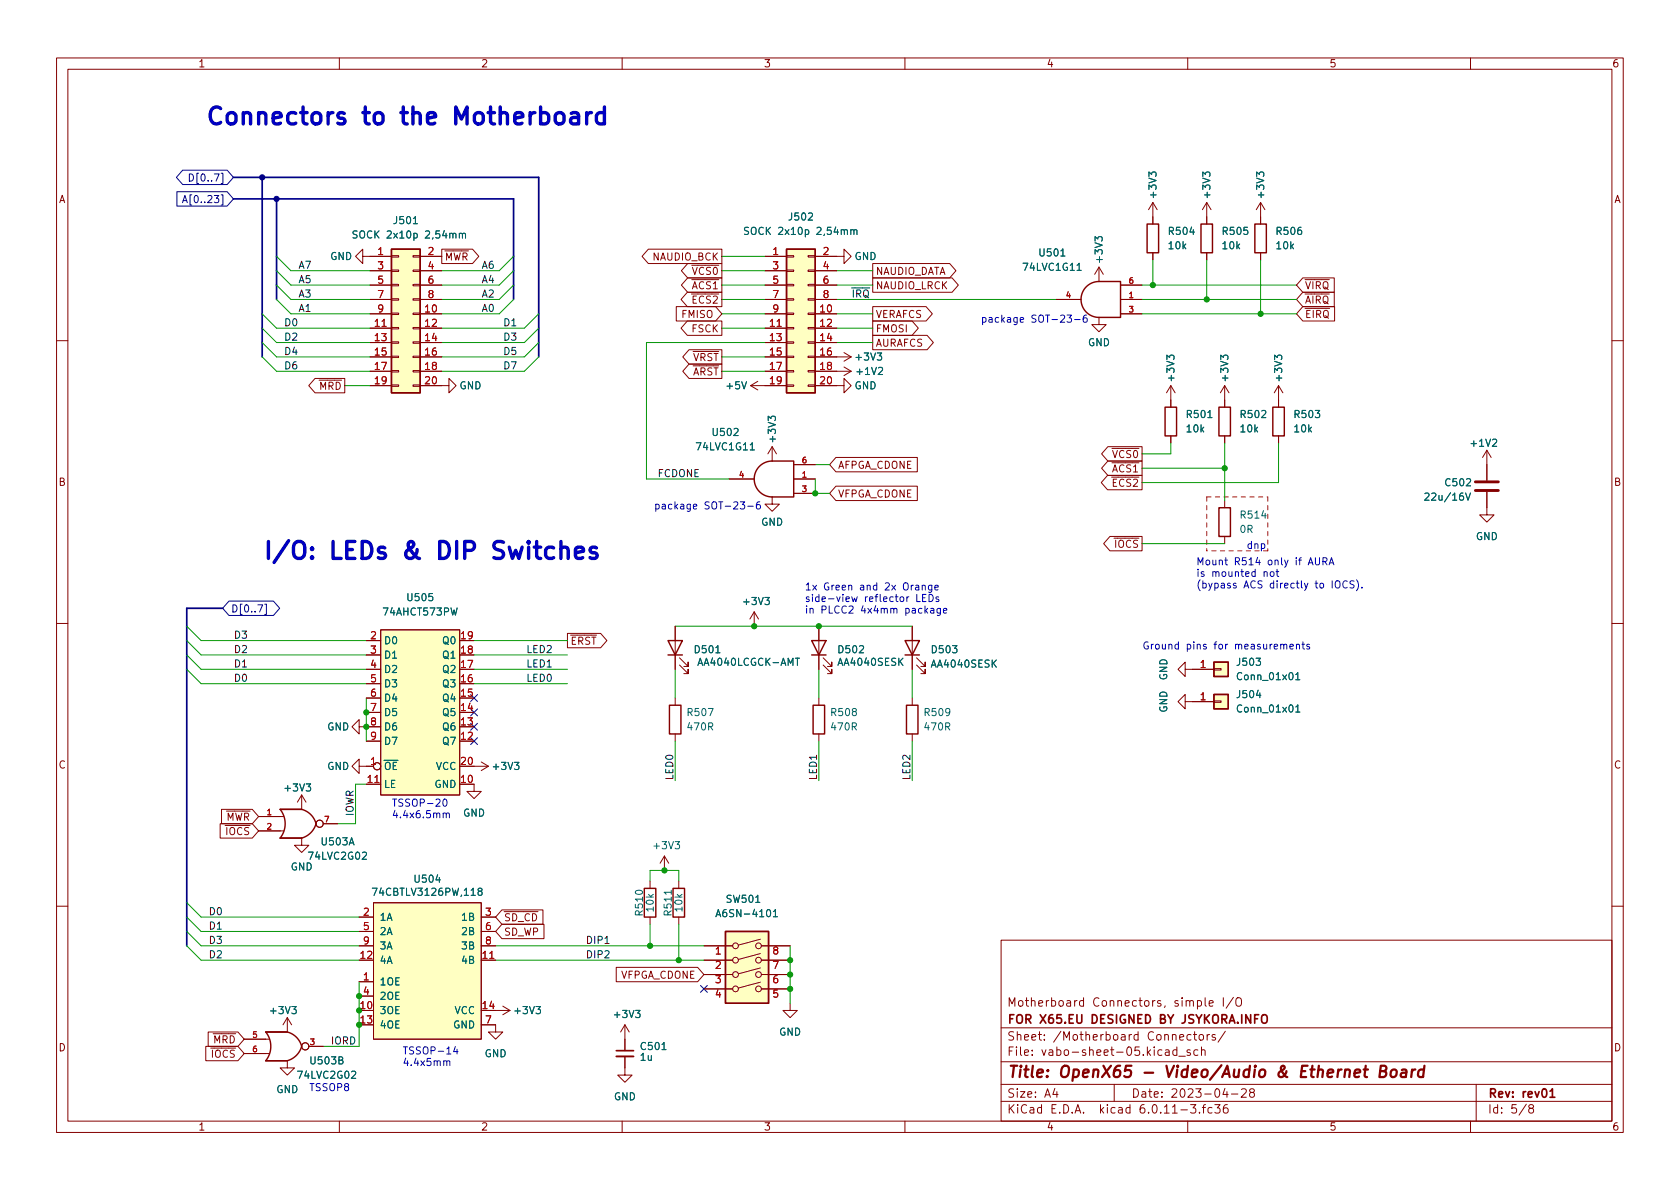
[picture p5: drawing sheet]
<svg xmlns="http://www.w3.org/2000/svg" width="297mm" height="210mm" viewBox="0 0 297 210" stroke-linecap="round" stroke-linejoin="round" font-family="sans-serif">
<defs><g id="words">
<g font-size="4.2" fill="#0000c2">
<text x="36.2" y="22.1">Connectors</text>
<text x="64.1" y="22.1">to</text>
<text x="71.4" y="22.1">the</text>
<text x="81.3" y="22.1">Motherboard</text>
<text x="46.4" y="98.9">I/O:</text>
<text x="58.4" y="98.9">LEDs &amp;</text>
<text x="78.4" y="98.9">DIP</text>
<text x="88.8" y="98.9">Switches</text>
</g>
<g font-size="2.8" fill="#840000">
<text x="178" y="191.2">Title:</text>
<text x="187.3" y="191.2">OpenX65</text>
<text x="206.7" y="191.2">Video/Audio</text>
<text x="231.2" y="191.2">Ethernet</text>
<text x="245.5" y="191.2">Board</text>
</g>
<g font-size="2.1" fill="#840000">
<text x="178" y="178.5">Motherboard</text>
<text x="193.2" y="178.5">Connectors,</text>
<text x="207.7" y="178.5">simple</text>
<text x="216.3" y="178.5">I/O</text>
<text x="178" y="184.5">Sheet:</text>
<text x="178" y="181.5">FOR X65.EU</text>
<text x="186.2" y="184.5">/Motherboard</text>
<text x="193.2" y="181.5">DESIGNED BY JSYKORA.INFO</text>
<text x="202.9" y="184.5">Connectors/</text>
<text x="178" y="187.2">File:</text>
<text x="184.4" y="187.2">vabo-sheet-05.kicad_sch</text>
<text x="178" y="197.4">KiCad</text>
<text x="178" y="194.6">Size:</text>
<text x="184.7" y="194.6">A4</text>
<text x="185.7" y="197.4">E.D.A.</text>
<text x="194.6" y="197.4">kicad</text>
<text x="200" y="194.6">Date:</text>
<text x="201.8" y="197.4">6.0.11-3.fc36</text>
<text x="207" y="194.6">2023-04-28</text>
<text x="263" y="194.6">Rev:</text>
<text x="263" y="197.4">Id:</text>
<text x="267.1" y="197.4">5/8</text>
<text x="269.1" y="194.6">rev01</text>
</g>
<g font-size="1.8" fill="#840000">
<text x="35" y="12.3">1</text>
<text x="85" y="12.3">2</text>
<text x="135" y="12.3">3</text>
<text x="185" y="12.3">4</text>
<text x="235" y="12.3">5</text>
<text x="285" y="12.3">6</text>
<text x="10.4" y="36.3">A</text>
<text x="285.4" y="36.3">A</text>
<text x="78.6" y="46.4">~{MWR}</text>
<text x="115.3" y="46.4">NAUDIO_BCK</text>
<text x="122.2" y="49">~{VCS0}</text>
<text x="122.2" y="51.5">~{ACS1}</text>
<text x="154.8" y="51.5">NAUDIO_LRCK</text>
<text x="154.8" y="49">NAUDIO_DATA</text>
<text x="230.7" y="51.5">~{VIRQ}</text>
<text x="120.4" y="56.6">FMISO</text>
<text x="122.2" y="54.1">~{ECS2}</text>
<text x="122.2" y="59.1">FSCK</text>
<text x="154.8" y="59.1">FMOSI</text>
<text x="154.8" y="56.6">VERAFCS</text>
<text x="230.7" y="56.6">~{EIRQ}</text>
<text x="230.7" y="54.1">~{AIRQ}</text>
<text x="122.5" y="64.2">~{VRST}</text>
<text x="154.8" y="61.7">AURAFCS</text>
<text x="56.3" y="69.3">~{MRD}</text>
<text x="122.5" y="66.8">~{ARST}</text>
<text x="148.1" y="83.3">AFPGA_CDONE</text>
<text x="196.5" y="81.4">~{VCS0}</text>
<text x="196.5" y="83.9">~{ACS1}</text>
<text x="10.3" y="86.3">B</text>
<text x="148.1" y="88.4">VFPGA_CDONE</text>
<text x="196.5" y="86.5">~{ECS2}</text>
<text x="285.3" y="86.3">B</text>
<text x="100.8" y="114.4">~{ERST}</text>
<text x="10.3" y="136.3">C</text>
<text x="285.3" y="136.3">C</text>
<text x="40" y="145.5">~{MWR}</text>
<text x="89.1" y="163.3">~{SD_CD}</text>
<text x="89.1" y="165.8">SD_WP</text>
<text x="109.8" y="173.4">VFPGA_CDONE</text>
<text x="37.6" y="184.9">~{MRD}</text>
<text x="10.3" y="186.3">D</text>
<text x="285.3" y="186.3">D</text>
<text x="35" y="200.3">1</text>
<text x="85" y="200.3">2</text>
<text x="135" y="200.3">3</text>
<text x="185" y="200.3">4</text>
<text x="235" y="200.3">5</text>
<text x="285" y="200.3">6</text>
</g>
<g font-size="1.8" fill="#000084">
<text x="33.1" y="32.5">D[0..7]</text>
<text x="32.1" y="36.3">A[0..23]</text>
<text x="40.8" y="108.7">D[0..7]</text>
</g>
<g font-size="1.8" fill="#006464">
<text x="204.9" y="35.3" transform="rotate(-90 204.9 35.3)">+3V3</text>
<text x="214.4" y="35.3" transform="rotate(-90 214.4 35.3)">+3V3</text>
<text x="223.9" y="35.3" transform="rotate(-90 223.9 35.3)">+3V3</text>
<text x="69.4" y="40">J501</text>
<text x="131.3" y="41.9">SOCK 2x10p</text>
<text x="139.2" y="39.4">J502</text>
<text x="144.4" y="41.9">2,54mm</text>
<text x="206.4" y="41.9">R504</text>
<text x="215.9" y="41.9">R505</text>
<text x="225.4" y="41.9">R506</text>
<text x="58.3" y="46.4">GND</text>
<text x="62.1" y="42.5">SOCK 2x10p</text>
<text x="75.2" y="42.5">2,54mm</text>
<text x="151" y="46.4">GND</text>
<text x="183.5" y="45.7">U501</text>
<text x="195.3" y="46.8" transform="rotate(-90 195.3 46.8)">+3V3</text>
<text x="206.4" y="44.5">10k</text>
<text x="215.9" y="44.5">10k</text>
<text x="225.4" y="44.5">10k</text>
<text x="180.6" y="48.3">74LVC1G11</text>
<text x="151" y="64.1">+3V3</text>
<text x="192.3" y="61.6">GND</text>
<text x="81.2" y="69.2">GND</text>
<text x="128.2" y="69.2">+5V</text>
<text x="151" y="69.2">GND</text>
<text x="151.1" y="66.7">+1V2</text>
<text x="208" y="67.7" transform="rotate(-90 208 67.7)">+3V3</text>
<text x="217.6" y="67.7" transform="rotate(-90 217.6 67.7)">+3V3</text>
<text x="227.1" y="67.7" transform="rotate(-90 227.1 67.7)">+3V3</text>
<text x="125.7" y="77.5">U502</text>
<text x="209.6" y="74.3">R501</text>
<text x="209.6" y="76.8">10k</text>
<text x="219.1" y="74.3">R502</text>
<text x="219.1" y="76.8">10k</text>
<text x="228.6" y="74.3">R503</text>
<text x="228.6" y="76.8">10k</text>
<text x="122.8" y="80">74LVC1G11</text>
<text x="137.5" y="78.5" transform="rotate(-90 137.5 78.5)">+3V3</text>
<text x="259.7" y="79.4">+1V2</text>
<text x="251.6" y="88.9">22u/16V</text>
<text x="255.3" y="86.4">C502</text>
<text x="134.5" y="93.3">GND</text>
<text x="219.1" y="92.1">R514</text>
<text x="219.1" y="94.6">0R</text>
<text x="260.9" y="95.9">GND</text>
<text x="71.7" y="106.7">U505</text>
<text x="131.1" y="107.4">+3V3</text>
<text x="67.5" y="109.2">74AHCT573PW</text>
<text x="67.8" y="114.3">D0</text>
<text x="67.8" y="116.8">D1</text>
<text x="67.8" y="119.4">D2</text>
<text x="78.1" y="119.4">Q2</text>
<text x="78.1" y="116.8">Q1</text>
<text x="78.1" y="114.3">Q0</text>
<text x="122.6" y="115.9">D501</text>
<text x="123.2" y="118.1">AA4040LCGCK-AMT</text>
<text x="148" y="115.9">D502</text>
<text x="148" y="118.1">AA4040SESK</text>
<text x="164.5" y="115.9">D503</text>
<text x="164.5" y="118.4">AA4040SESK</text>
<text x="218.4" y="118.1">J503</text>
<text x="67.8" y="121.9">D3</text>
<text x="67.8" y="124.5">D4</text>
<text x="78.1" y="124.5">Q4</text>
<text x="78.1" y="121.9">Q3</text>
<text x="206.8" y="120.4" transform="rotate(-90 206.8 120.4)">GND</text>
<text x="218.4" y="120.7">Conn_01x01</text>
<text x="218.4" y="123.8">J504</text>
<text x="57.8" y="129.5">GND</text>
<text x="67.8" y="127">D5</text>
<text x="67.8" y="129.5">D6</text>
<text x="78.1" y="129.5">Q6</text>
<text x="78.1" y="127">Q5</text>
<text x="121.3" y="127">R507</text>
<text x="121.3" y="129.5">470R</text>
<text x="146.7" y="127">R508</text>
<text x="146.7" y="129.5">470R</text>
<text x="163.2" y="127">R509</text>
<text x="163.2" y="129.5">470R</text>
<text x="206.8" y="126.1" transform="rotate(-90 206.8 126.1)">GND</text>
<text x="218.4" y="126.4">Conn_01x01</text>
<text x="57.8" y="136.5">GND</text>
<text x="67.8" y="136.5">~{OE}</text>
<text x="67.8" y="132.1">D7</text>
<text x="77" y="136.5">VCC</text>
<text x="78.1" y="132.1">Q7</text>
<text x="86.8" y="136.5">+3V3</text>
<text x="50" y="140.3">+3V3</text>
<text x="67.8" y="139.7">LE</text>
<text x="76.7" y="139.7">GND</text>
<text x="56.6" y="149.9">U503A</text>
<text x="81.8" y="144.8">GND</text>
<text x="51.3" y="154.3">GND</text>
<text x="54.3" y="152.4">74LVC2G02</text>
<text x="115.2" y="150.5">+3V3</text>
<text x="65.6" y="158.8">74CBTLV3126PW,118</text>
<text x="73" y="156.5">U504</text>
<text x="116" y="161.4" transform="rotate(-90 116 161.4)">10k</text>
<text x="121" y="161.4" transform="rotate(-90 121 161.4)">10k</text>
<text x="128.2" y="160">SW501</text>
<text x="67.1" y="163.2">1A</text>
<text x="67.1" y="165.7">2A</text>
<text x="81.4" y="163.2">1B</text>
<text x="81.4" y="165.7">2B</text>
<text x="114.1" y="162.2" transform="rotate(-90 114.1 162.2)">R510</text>
<text x="119.1" y="162.2" transform="rotate(-90 119.1 162.2)">R511</text>
<text x="126.4" y="162.6">A6SN-4101</text>
<text x="67.1" y="170.8">4A</text>
<text x="67.1" y="168.3">3A</text>
<text x="81.4" y="170.8">4B</text>
<text x="81.4" y="168.3">3B</text>
<text x="47.5" y="179.7">+3V3</text>
<text x="67.1" y="174.6">1OE</text>
<text x="67.1" y="179.7">3OE</text>
<text x="67.1" y="177.2">2OE</text>
<text x="80.3" y="179.7">VCC</text>
<text x="90.6" y="179.7">+3V3</text>
<text x="67.1" y="182.2">4OE</text>
<text x="80.1" y="182.2">GND</text>
<text x="108.3" y="180.4">+3V3</text>
<text x="137.7" y="183.5">GND</text>
<text x="52.4" y="191.1">74LVC2G02</text>
<text x="54.6" y="188.6">U503B</text>
<text x="85.6" y="187.3">GND</text>
<text x="113" y="186.1">C501</text>
<text x="113" y="188">1u</text>
<text x="48.8" y="193.7">GND</text>
<text x="108.5" y="194.9">GND</text>
</g>
<g font-size="1.8" fill="#0f0f0f">
<text x="52.7" y="47.5">A7</text>
<text x="85.1" y="47.5">A6</text>
<text x="52.7" y="52.6">A3</text>
<text x="52.7" y="50.1">A5</text>
<text x="85.1" y="50.1">A4</text>
<text x="85.1" y="52.6">A2</text>
<text x="150.5" y="52.6">~{IRQ}</text>
<text x="50.2" y="57.7">D0</text>
<text x="52.7" y="55.1">A1</text>
<text x="85.1" y="55.1">A0</text>
<text x="88.9" y="57.7">D1</text>
<text x="50.2" y="60.2">D2</text>
<text x="50.2" y="65.3">D6</text>
<text x="50.2" y="62.8">D4</text>
<text x="88.9" y="62.8">D5</text>
<text x="88.9" y="65.3">D7</text>
<text x="88.9" y="60.2">D3</text>
<text x="116.2" y="84.4">FCDONE</text>
<text x="41.3" y="112.9">D3</text>
<text x="41.3" y="115.5">D2</text>
<text x="41.3" y="118">D1</text>
<text x="93" y="118">LED1</text>
<text x="93" y="115.5">LED2</text>
<text x="41.3" y="120.5">D0</text>
<text x="93" y="120.5">LED0</text>
<text x="119" y="138" transform="rotate(-90 119 138)">LED0</text>
<text x="144.4" y="138" transform="rotate(-90 144.4 138)">LED1</text>
<text x="160.9" y="138" transform="rotate(-90 160.9 138)">LED2</text>
<text x="62.5" y="144.4" transform="rotate(-90 62.5 144.4)">IOWR</text>
<text x="36.8" y="161.8">D0</text>
<text x="36.8" y="164.4">D1</text>
<text x="36.8" y="166.9">D3</text>
<text x="103.5" y="166.9">DIP1</text>
<text x="36.8" y="169.4">D2</text>
<text x="103.5" y="169.4">DIP2</text>
<text x="58.4" y="184.7">IORD</text>
</g>
<g font-size="1.8" fill="#a90000">
<text x="66.6" y="45.1">1</text>
<text x="66.6" y="47.6">3</text>
<text x="75.5" y="45.1">2</text>
<text x="75.5" y="47.6">4</text>
<text x="136.5" y="45.1">1</text>
<text x="136.5" y="47.6">3</text>
<text x="145.4" y="45.1">2</text>
<text x="145.4" y="47.6">4</text>
<text x="66.6" y="50.2">5</text>
<text x="66.6" y="52.7">7</text>
<text x="75.5" y="50.2">6</text>
<text x="75.5" y="52.7">8</text>
<text x="136.5" y="50.2">5</text>
<text x="136.5" y="52.7">7</text>
<text x="145.4" y="50.2">6</text>
<text x="145.4" y="52.7">8</text>
<text x="66" y="57.8">11</text>
<text x="66.6" y="55.2">9</text>
<text x="74.9" y="55.2">10</text>
<text x="74.9" y="57.8">12</text>
<text x="135.9" y="57.8">11</text>
<text x="136.5" y="55.2">9</text>
<text x="144.8" y="55.2">10</text>
<text x="144.8" y="57.8">12</text>
<text x="66" y="60.3">13</text>
<text x="66" y="62.9">15</text>
<text x="66" y="65.4">17</text>
<text x="74.9" y="60.3">14</text>
<text x="74.9" y="62.9">16</text>
<text x="74.9" y="65.4">18</text>
<text x="135.9" y="60.3">13</text>
<text x="135.9" y="62.9">15</text>
<text x="135.9" y="65.4">17</text>
<text x="144.8" y="60.3">14</text>
<text x="144.8" y="62.9">16</text>
<text x="144.8" y="65.4">18</text>
<text x="66" y="67.9">19</text>
<text x="74.9" y="67.9">20</text>
<text x="135.9" y="67.9">19</text>
<text x="144.8" y="67.9">20</text>
<text x="65.4" y="113">2</text>
<text x="81.3" y="113">19</text>
<text x="65.4" y="115.6">3</text>
<text x="65.4" y="118.1">4</text>
<text x="81.3" y="118.1">17</text>
<text x="81.3" y="115.6">18</text>
<text x="212" y="118.1">1</text>
<text x="65.4" y="120.6">5</text>
<text x="65.4" y="123.2">6</text>
<text x="65.4" y="125.7">7</text>
<text x="81.3" y="125.7">14</text>
<text x="81.3" y="123.2">15</text>
<text x="81.3" y="120.6">16</text>
<text x="212" y="123.8">1</text>
<text x="65.4" y="128.3">8</text>
<text x="65.4" y="130.8">9</text>
<text x="81.3" y="130.8">12</text>
<text x="81.3" y="128.3">13</text>
<text x="65.4" y="135.2">1</text>
<text x="81.3" y="135.2">20</text>
<text x="64.8" y="138.4">11</text>
<text x="81.3" y="138.4">10</text>
<text x="64.1" y="161.9">2</text>
<text x="85.7" y="161.9">3</text>
<text x="64.1" y="164.5">5</text>
<text x="64.1" y="167">9</text>
<text x="85.7" y="164.5">6</text>
<text x="85.7" y="167">8</text>
<text x="63.5" y="169.5">12</text>
<text x="64.1" y="173.3">1</text>
<text x="85.1" y="169.5">11</text>
<text x="126.3" y="169.6">1</text>
<text x="63.5" y="178.4">10</text>
<text x="64.1" y="175.9">4</text>
<text x="85.1" y="178.4">14</text>
<text x="126.3" y="177.2">4</text>
<text x="63.5" y="181">13</text>
<text x="85.7" y="181">7</text>
</g>
<g font-size="1.8" fill="#0000c2">
<text x="173.4" y="57">package</text>
<text x="182.3" y="57">SOT-23-6</text>
<text x="115.6" y="90.1">package</text>
<text x="124.5" y="90.1">SOT-23-6</text>
<text x="211.5" y="99.9">Mount</text>
<text x="211.5" y="102">is</text>
<text x="214.2" y="102">mounted</text>
<text x="218.2" y="99.9">R514</text>
<text x="220.3" y="97.1">dnp</text>
<text x="223.4" y="102">not</text>
<text x="224.2" y="99.9">only</text>
<text x="229.3" y="99.9">if</text>
<text x="231.7" y="99.9">AURA</text>
<text x="142.2" y="104.4">1x</text>
<text x="142.2" y="106.4">side-view</text>
<text x="145.6" y="104.4">Green</text>
<text x="152.1" y="104.4">and</text>
<text x="152.8" y="106.4">reflector</text>
<text x="156.7" y="104.4">2x</text>
<text x="160" y="104.4">Orange</text>
<text x="162" y="106.4">LEDs</text>
<text x="211.5" y="104">(bypass</text>
<text x="219.9" y="104">ACS directly</text>
<text x="232.8" y="104">to</text>
<text x="235.8" y="104">IOCS).</text>
<text x="142.2" y="108.5">in</text>
<text x="145.1" y="108.5">PLCC2</text>
<text x="152.3" y="108.5">4x4mm</text>
<text x="160.2" y="108.5">package</text>
<text x="201.9" y="114.8">Ground</text>
<text x="209.7" y="114.8">pins</text>
<text x="214.8" y="114.8">for</text>
<text x="218.5" y="114.8">measurements</text>
<text x="69.2" y="142.6">TSSOP-20</text>
<text x="69.2" y="144.7">4.4x6.5mm</text>
<text x="71.1" y="186.4">TSSOP-14</text>
<text x="71.1" y="188.5">4.4x5mm</text>
<text x="54.6" y="192.9">TSSOP8</text>
</g>
<g font-size="1.4" fill="#a90000">
<text x="188.4" y="52.7">4</text>
<text x="199.5" y="52.7">1</text>
<text x="199.5" y="50.2">6</text>
<text x="199.5" y="55.2">3</text>
<text x="141.7" y="81.9">6</text>
<text x="130.6" y="84.4">4</text>
<text x="141.7" y="84.4">1</text>
<text x="141.7" y="87">3</text>
<text x="47.1" y="144.1">1</text>
<text x="47.1" y="146.7">2</text>
<text x="57.2" y="145.4">7</text>
<text x="44.5" y="183.5">5</text>
<text x="54.7" y="184.8">3</text>
<text x="44.5" y="186">6</text>
</g>
</g></defs>
<g fill="none" stroke="#840000" stroke-width=".18">
<path d="M10 10.2h277v190.1h-277zM12 12.2h273v186.1h-273zM60 10.2v2M110 10.2v2M160 10.2v2M210 10.2v2M260 10.2v2M203.8 35.8l-.7 1.3M203.8 35.8v3.8M203.8 35.8l.8 1.3M213.4 35.8v3.8M213.4 35.8l-.8 1.3"/>
<path d="M213.4 35.8l.7 1.3M222.9 35.8l-.8 1.3M222.9 35.8v3.8M222.9 35.8l.7 1.3M64.1 45.3v-1.2l-1.2 1.2 1.2 1.3v-1.3h5.1M65.4 55.5h3.8M65.4 58h3.8M65.4 47.9h3.8M65.4 50.4h3.8M65.4 53h3.8M69.2 57.9h1.3v.3h-1.3zM69.2 55.4h1.3v.2h-1.3z"/>
<path d="M69.2 52.8h1.3v.3h-1.3zM69.2 50.3h1.3v.2h-1.3zM69.2 47.7h1.3v.3h-1.3zM69.2 45.2h1.3v.3h-1.3zM73 57.9h1.3v.3h-1.3zM73 55.4h1.3v.2h-1.3zM73 52.8h1.3v.3h-1.3zM73 50.3h1.3v.2h-1.3zM73 47.7h1.3v.3h-1.3zM73 45.2h1.3v.3h-1.3zM74.3 45.3h3.8M74.3 55.5h3.8"/>
<path d="M74.3 58h3.8M74.3 47.9h3.8M74.3 50.4h3.8M74.3 53h3.8M78.1 44.1h5.4l1.2 1.2-1.2 1.3h-5.4zM78.7 44.4h4.1M114.6 44.1h13v2.5h-13l-1.1-1.3zM119.6 54.2h6.9l1.1 1.3-1.1 1.3h-6.9zM121.5 51.7h6.1v2.5h-6.1l-1.1-1.2zM121.5 56.8h6.1v2.5h-6.1l-1.1-1.3zM121.6 46.6h6v2.5h-6l-1.1-1.2zM121.6 49.1h6v2.6h-6l-1.1-1.3z"/>
<path d="M135.3 45.3h3.8M135.3 55.5h3.8M135.3 58h3.8M135.3 47.9h3.8M135.3 50.4h3.8M135.3 53h3.8M139.1 57.9h1.2v.3h-1.2zM139.1 55.4h1.2v.2h-1.2zM139.1 52.8h1.2v.3h-1.2zM139.1 50.3h1.2v.2h-1.2zM139.1 47.7h1.2v.3h-1.2zM139.1 45.2h1.2v.3h-1.2z"/>
<path d="M142.9 57.9h1.2v.3h-1.2zM142.9 55.4h1.2v.2h-1.2zM142.9 52.8h1.2v.3h-1.2zM142.9 50.3h1.2v.2h-1.2zM142.9 47.7h1.2v.3h-1.2zM142.9 45.2h1.2v.3h-1.2zM144.1 45.3h5.1v-1.2l1.3 1.2-1.3 1.3v-1.3M144.1 55.5h3.9M144.1 58h3.9M144.1 47.9h3.9M144.1 50.4h3.9M144.1 53h3.9"/>
<path d="M154.3 59.3h9.6l1.1 1.3-1.1 1.2h-9.6zM154.3 56.8h7l1.1 1.2-1.1 1.3h-7zM154.3 49.1h14l1.1 1.3-1.1 1.3h-14zM154.3 54.2h9.4l1.2 1.3-1.2 1.3h-9.4zM154.3 46.6h13.6l1.1 1.3-1.1 1.2h-13.6zM186.7 53h4.4M194.3 56.1v1.3h1.3l-1.3 1.3-1.3-1.3h1.3M194.3 47.2l-.8 1.3M194.3 47.2v2.6M194.3 47.2l.8 1.3M198.1 55.5h3.8M198.1 50.4h3.8"/>
<path d="M198.1 53h3.8M203.8 44.7v1.3M213.4 44.7v1.3M222.9 44.7v1.3M230.3 54.2h5.7v2.6h-5.7l-1.1-1.3zM230.3 49.1h5.6v2.6h-5.6l-1.1-1.3zM230.3 51.7h5.6v2.5h-5.6l-1.1-1.2zM230.7 49.4h4.3M10 60.2h2M55.7 66.9h5.3v2.6h-5.3l-1.1-1.3zM56.4 67.2h4M65.4 65.7h3.8"/>
<path d="M65.4 63.1h3.8M65.4 60.6h3.8M65.4 68.2h3.8M69.2 68.1h1.3v.2h-1.3zM69.2 65.5h1.3v.3h-1.3zM69.2 63h1.3v.2h-1.3zM69.2 60.4h1.3v.3h-1.3zM73 68.1h1.3v.2h-1.3zM73 65.5h1.3v.3h-1.3zM73 63h1.3v.2h-1.3zM73 60.4h1.3v.3h-1.3zM74.3 68.2h5.1v-1.3l1.2 1.3-1.2 1.3v-1.3"/>
<path d="M74.3 65.7h3.8M74.3 63.1h3.8M74.3 60.6h3.8M121.8 61.8h5.8v2.6h-5.8l-1.1-1.3zM121.8 64.4h5.8v2.5h-5.8l-1.1-1.2zM122.5 62.1h4.6M132.7 68.2h6.4M132.7 68.2l1.3 .8M134 67.4l-1.3 .8M135.3 65.7h3.8M135.3 63.1h3.8M135.3 60.6h3.8"/>
<path d="M136.5 79l-.7 1.3M136.5 79v2.5M136.5 79l.8 1.3M139.1 68.1h1.2v.2h-1.2zM139.1 65.5h1.2v.3h-1.2zM139.1 63h1.2v.2h-1.2zM139.1 60.4h1.2v.3h-1.2zM142.9 68.1h1.2v.2h-1.2zM142.9 65.5h1.2v.3h-1.2zM142.9 63h1.2v.2h-1.2zM142.9 60.4h1.2v.3h-1.2zM144.1 68.2h5.1v-1.3l1.3 1.3-1.3 1.3v-1.3"/>
<path d="M144.1 65.7h6.4M144.1 63.1h6.4M144.1 60.6h3.9M149.2 64.9l1.3 .8M149.2 62.4l1.3 .7M150.5 65.7l-1.3 .7M150.5 63.1l-1.3 .8M195.9 79h6v2.5h-6l-1.1-1.2zM196.6 79.3h4.8M207 68.2v3.8M207 77.1v1.3M207 68.2l-.8 1.3"/>
<path d="M207 68.2l.8 1.3M216.5 68.2v3.8M216.5 77.1v1.3M216.5 68.2l-.7 1.3M216.5 68.2l.8 1.3M226.1 68.2v3.8M226.1 77.1v1.3M226.1 68.2l-.8 1.3M226.1 68.2l.7 1.3M262.9 79.6v5.4M262.9 79.6l-.8 1.3M262.9 79.6l.8 1.3"/>
<path d="M285 60.2h2M128.9 84.7h4.4M136.5 87.9v1.2h1.3l-1.3 1.3-1.2-1.3h1.2M140.3 84.7h3.8M140.3 87.2h3.8M140.3 82.2h3.8M147.8 80.9h14.4v2.5h-14.4l-1.1-1.2zM147.8 86h14.4v2.5h-14.4l-1.1-1.3zM195.8 84.1h6.1v2.5h-6.1l-1.1-1.3zM195.9 81.5h6v2.6h-6l-1.1-1.3zM196.2 94.9h5.7v2.5h-5.7l-1.1-1.3zM197 95.2h4.4"/>
<path d="M197.3 95.5v1.3M197.9 95.7l.2-.2a.43 .43 0 0 1 .6 .5v.4a.42 .42 0 0 1-.5 .4 .42 .42 0 0 1-.4-.4zM199.9 95.6a.6 .6 0 0 0-.8 .5 .6 .6 0 0 0 .6 .7l.2-.1M201.1 95.6l-.4-.1-.2 .1v.4l.5 .3 .1 .3-.2 .2-.5-.1M216.5 88.5v1.3M216.5 94.9v1.2M262.9 87v4.1h1.3l-1.3 1.2-1.3-1.2h1.3M10 110.2h2M64.8 118.4h2.5M64.8 115.8h2.5M64.8 113.3h2.5M67.3 111.4h14v29.2h-14z"/>
<path d="M81.3 118.4h2.5M81.3 115.8h2.5M81.3 113.3h2.5M100.3 112h5.9l1.1 1.3-1.1 1.2h-5.9zM100.9 112.3h4.6M119.4 110.7v7.7M120.1 117.6l1.6 1.5v-.7v.7h-.8M120.1 116.3l1.6 1.6v-.8v.8h-.8M133.3 108.2l-.7 1.3M133.3 108.2v2.5M133.3 108.2l.8 1.3M144.8 110.7v7.7"/>
<path d="M145.5 117.6l1.6 1.5v-.7v.7h-.8M145.5 116.3l1.6 1.6v-.8v.8h-.8M161.3 110.7v7.7M162.1 117.6l1.5 1.5v-.7v.7h-.8M162.1 116.3l1.5 1.6v-.8v.8h-.8M209.5 118.4v-1.3l-1.2 1.3 1.2 1.2v-1.2h5.1M214.6 118.2h1.3v.3h-1.3zM285 110.2h2M63.5 135.5v-1.3l-1.3 1.3 1.3 1.3v-1.3h2.5M63.5 128.5v-1.3l-1.3 1.3 1.3 1.3v-1.3h3.8M64.8 138.7h2.5M64.8 131.1h2.5"/>
<path d="M64.8 126h2.5M64.8 123.4h2.5M64.8 120.9h2.5M81.3 138.7h2.5v1.2h1.3l-1.3 1.3-1.3-1.3h1.3M81.3 135.5h5.1M81.3 131.1h2.5M81.3 128.5h2.5M81.3 126h2.5M81.3 123.4h2.5M81.3 120.9h2.5M85.1 134.7l1.3 .8M86.4 135.5l-1.3 .8"/>
<path d="M119.4 123.4v1.3M119.4 129.8v1.3M144.8 123.4v1.3M144.8 129.8v1.3M161.3 123.4v1.3M161.3 129.8v1.3M209.5 124.1v-1.3l-1.2 1.3 1.2 1.2v-1.2h5.1M214.6 123.9h1.3v.3h-1.3zM38.9 145.7h5.7l1.1 1.2-1.1 1.3h-5.7zM39.2 143.1h5.4l1.1 1.3-1.1 1.3h-5.4zM40 143.4h4.2M40.1 146.3v1.3"/>
<path d="M40.8 146.4l.1-.1a.43 .43 0 0 1 .6 .5v.4a.42 .42 0 0 1-.4 .4 .42 .42 0 0 1-.5-.4v-.4zM42.8 146.4a.6 .6 0 0 0-.9 .5 .6 .6 0 0 0 .6 .7l.3-.1M44 146.4l-.5-.1-.3 .3 .2 .3 .5 .2v.4l-.2 .1-.5-.1M45.7 146.9h4.5M45.7 144.4h4.5M53.3 148.2v1.3h1.3l-1.3 1.2-1.2-1.2h1.2M53.3 140.6l-.7 1.3M53.3 140.6v2.5M53.3 140.6l.8 1.3M57.1 145.7h2.6M66 159.6h19.1v24.2h-19.1zM114.9 155.8v1.3"/>
<path d="M117.5 151.4l-.8 1.2M117.5 151.4v2.5M117.5 151.4l.7 1.2M120 155.8v1.3M10 160.2h2M50.8 180l-.8 1.2M50.8 180v2.5M50.8 180l.8 1.2M63.5 178.7h2.5M63.5 167.3h2.5M63.5 169.8h2.5M63.5 173.6h2.5"/>
<path d="M63.5 162.2h2.5M63.5 176.1h2.5M63.5 164.7h2.5M85.1 178.7h5.1M85.1 167.3h2.5M85.1 169.8h2.5M85.1 162.2h2.5M85.1 164.7h2.5M88.7 160.9h7.3v2.5h-7.3l-1.1-1.2zM88.7 163.4h7.5v2.6h-7.5l-1.1-1.3zM88.9 177.9l1.3 .8M89.1 161.2h6"/>
<path d="M90.2 178.7l-1.3 .7M109 171.1h14.3l1.2 1.2-1.2 1.3h-14.3zM114.9 162.2v1.2M120 162.2v1.2M124.5 167.3h5M124.5 169.8h5M124.5 172.3h5M124.5 174.9h5M134.4 173.7l-3.8 1M134.4 171.2l-3.8 1M134.4 168.6l-3.8 1.1M134.4 166.1l-3.8 1"/>
<path d="M134.6 167.3h5.1M134.6 169.8h5.1M134.6 172.3h5.1M134.6 174.9h5.1M139.7 177.4v1.3h1.3l-1.3 1.3-1.3-1.3h1.3M177 166.3h108v32h-108zM191.6 177l-.5-.1-.2 .3v.4l.1 .3h.6M191.6 176.4v1.5M205.2 177l-.3-.1-.3 .2 .1 .3 .5 .1v.4h-.6M206 177.9l-.1 .2M213.8 177.4l.7-.1-.1-.3-.4-.1-.2 .2 .1 .8h.5M285 160.2h2"/>
<path d="M36.4 185h5.7l1.1 1.3-1.1 1.3h-5.7zM36.8 182.5h5.3l1.1 1.3-1.1 1.2h-5.3zM37.6 185.7v1.3M37.7 182.8h4M38.2 185.9l.2-.2a.43 .43 0 0 1 .6 .4v.4a.42 .42 0 0 1-.5 .5 .42 .42 0 0 1-.4-.5zM40.2 185.8a.6 .6 0 0 0-.8 .4 .6 .6 0 0 0 .6 .8l.2-.2M41.4 185.8l-.5-.1-.1 .1v.4l.5 .2 .1 .3-.2 .3-.5-.1M43.2 186.3h4.4M43.2 183.8h4.4M50.8 187.6v1.2h1.3l-1.3 1.3-1.3-1.3h1.3M54.6 185h2.5M60 198.3v2"/>
<path d="M63.5 181.2h2.5M85.1 181.2h2.5v1.3h1.3l-1.3 1.3-1.2-1.3h1.2M110 198.3v2M110.5 186.8v3.3h1.3l-1.3 1.3-1.3-1.3h1.3M110.5 181.2l-.8 1.3M110.5 181.2v4.6M110.5 181.2l.8 1.3M160 198.3v2M177 194.8h108M177 191.8h108M177 187.8h108M177 181.8h108"/>
<path d="M182.5 186.5v.1M182.5 185.7v.1M184.6 183.8v.1M184.6 183v.1M197 191.8v3M199.6 182.9v1M200.1 182.9l-.3 .1-.2 .2M201.2 183l-.4-.1-.3 .3v.4l.1 .3h.6M201.2 182.4v1.5M208.4 186.8h1.2M210 198.3v2M210.4 185.7l-.3-.1-.2 .2v.3l.5 .1v.4h-.5"/>
<path d="M211.8 185.7l-.4-.1-.3 .3v.4l.1 .3h.6M212.4 185.8l.2-.2 .4 .1 .1 .9M212.4 185.1v1.5M214.8 195.3h.9l-.5 .6 .4 .1v.7l-.2 .1h-.4l-.2-.1M216.6 182.4l-1.2 1.9M217 195.3a.59 .59 0 0 0-.7 .7v.5l.1 .3h.5l.2-.1v-.5l-.1-.2-.4-.1-.3 .3M217.7 193.5h1.2M219.5 192.7l.6-.2 .2 .2 .1 .3-1 1h1M221.2 193.2l-.3-.3 .1-.2 .2-.2 .4 .1 .2 .2-.1 .2-.6 .2-.2 .3 .1 .4 .2 .1h.4l.2-.3-.1-.4-.2-.1M260 198.3v2M261 191.8v6.5M270.6 196l-.3-.3 .1-.2 .2-.2 .4 .1 .2 .2-.1 .2-.7 .2-.1 .3v.2l.3 .3h.4l.2-.3-.1-.4-.2-.1"/>
<circle cx="66.7" cy="135.5" r=".63"/>
<circle cx="56.5" cy="145.7" r=".63"/>
<circle cx="130" cy="174.9" r=".51"/>
<circle cx="130" cy="172.3" r=".51"/>
<circle cx="130" cy="167.3" r=".51"/>
<circle cx="130" cy="169.8" r=".51"/>
<circle cx="134.1" cy="169.8" r=".51"/>
<circle cx="134.1" cy="172.3" r=".51"/>
<circle cx="134.1" cy="167.3" r=".51"/>
<circle cx="134.1" cy="174.9" r=".51"/>
<circle cx="54" cy="185" r=".63"/>
</g>
<path d="M109 185.8h3M274.1 194h.8" fill="none" stroke="#840000" stroke-width=".3"/>
<path d="M202.4 189.7h1.5M227.5 189.4l-.2 .5a.92 .92 0 0 1-.9 .6l-.2-.1a.54 .54 0 0 1 .1-.9l.6-.4a.39 .39 0 0 0 .2-.5l-.2-.1a.41 .41 0 0 0-.4 .4l.6 1.2 .5 .4M230.1 189.4h.7M231.2 188.5h-1l-.2 2h.9M244 189.4l.9-.1a.46 .46 0 0 0 .2-.4 .46 .46 0 0 0-.3-.4h-.7l-.2 2h.8a.53 .53 0 0 0 .4-.5 .53 .53 0 0 0-.4-.6" fill="none" stroke="#840000" stroke-width=".4"/>
<g fill="none" stroke="#006464" stroke-width=".18">
<path d="M73.1 39.6h.7M142.9 37.8l.5-.1 .3 .3-.8 .9h.8M203.1 31.2v-.8l.5 .4 .1-.3h.6l.1 .2-.1 .5M212.7 31.2v-.8l.4 .4 .2-.3h.5l.1 .2-.1 .5M222.2 31.2v-.8l.5 .4 .1-.3h.5l.2 .2-.2 .5M73.2 41.3h.3l.3 .2-.1 .5h-.5M81.8 41.4l.1-.1h.3l.1 .8M142.4 40.7l.4-.1 .2 .3-.1 .5h-.5M151 40.8l.2-.2 .3 .1v.8M187.6 45.3h.7M190.4 46.9l.4-.4v1.3M190.4 47.8h.8"/>
<path d="M193.6 42.6v-.8l.5 .5 .1-.4h.6l.1 .2-.1 .5M210.7 40.1l-.3 .9h.8M129.8 75.9l.5-.1 .2 .3-.8 .9h.8M131.1 67.5l.5 1.3 .4-1.3M132.7 78.7l.3-.4v1.3M132.7 79.6h.7M135.8 74.4v-.8l.5 .4 .1-.3h.6l.1 .1-.1 .6M155.1 62.4h.8l-.4 .5 .3 .1v.6l-.2 .1-.5-.1M155.3 65.1l.5-.1 .2 .3-.7 .9h.7M206.3 63.6v-.8l.5 .4 .1-.3h.6l.1 .1-.1 .6M213.6 73.8h.7M215.8 63.6v-.8l.5 .4 .1-.3h.6l.1 .1-.1 .6"/>
<path d="M225.4 63.6v-.8l.4 .4 .2-.3h.5l.1 .1-.1 .6M263.9 77.8l.5-.1 .2 .3-.8 .9h.8M223.4 90.3l-.3 .9h.8M259.1 87.2l.5 1.3 .4-1.3M76.5 105h-.6l-.1 .6 .2-.2 .4 .1 .1 .2v.4l-.2 .1-.5-.1M79.7 107.5l.3 1.3 .3-.9 .2 .9 .3-1.3M126.6 115.4h.7M135.2 105.6h.8l-.4 .5 .4 .2v.5l-.2 .1-.6-.1M140.6 116.4h.8M141 116.4v1.3M159.1 116.9l.5 .8M159.6 116.4l-.7 .7"/>
<path d="M175.6 117.3l.6 .7M176.2 116.7l-.8 .7M222.1 116.4h.8l-.4 .5 .3 .1v.5l-.2 .2-.5-.2M229.1 119.3l.4-.4v1.3M54.1 138.6h.8l-.4 .5 .4 .1v.6l-.2 .1-.6-.1M67.9 134.4h2.5M91 134.8h.8l-.5 .5 .4 .1v.6l-.2 .1-.5-.1M125.2 125.3h.9l-.6 1.3M222.5 122l-.4 1h.8M229.1 125l.4-.4v1.3M229.1 120.2h.7M229.1 125.9h.7"/>
<path d="M64.1 150.8l.5-.1 .2 .3-.8 1h.8M77.4 154.7l-.3 .9h.8M83.3 158.3h.7M84.8 157.6l-.3-.2 .1-.2 .2-.1h.3l.1 .2v.2l-.6 .2-.1 .1v.3l.3 .2h.2l.2-.2v-.4l-.2-.1M118.7 157.4v.8M119.4 148.8h.8l-.5 .5 .4 .1v.6l-.2 .1-.5-.1M133.6 159.6h.7M51.6 178h.8l-.4 .5 .3 .1v.5l-.2 .2-.5-.2M94.8 178h.8l-.5 .5 .4 .1v.5l-.2 .2-.5-.2M112.4 178.7h.8l-.5 .5 .4 .1v.5l-.2 .1-.5-.1M135.6 161l.2-.2a.68 .68 0 0 1 .5 .7 .68 .68 0 0 1-.5 .6l-.2-.1-.1-.4zM136.7 161.2l.4-.4v1.3"/>
<path d="M136.7 162.1h.8M59.9 187.5l.6-.1 .1-.2-.1-.2-.6-.1v1.2h.5l.2-.1 .1-.3-.3-.2M62.2 189.5l.5-.1 .2 .4-.8 .9h.8M117 185.6h.8"/>
</g>
<g fill="#ffffc2" stroke="#ffffc2" stroke-width=".18">
<path d="M139.1 44.1h5v25.4h-5z"/>
<path d="M128.3 164.7h7.6v12.7h-7.6z"/>
<path d="M66 159.6h19.1v24.2h-19.1z"/>
<path d="M69.2 44.1h5.1v25.4h-5.1z"/>
<path d="M67.3 111.4h14v29.2h-14z"/>
<path d="M214.6 117.1h2.6v2.5h-2.6z"/>
<path d="M214.6 122.8h2.6v2.5h-2.6z"/>
<path d="M49.5 148.2h3.8z"/>
<path d="M49.5 143.1h3.8z"/>
<path d="M47 187.6h3.8z"/>
<path d="M47 182.5h3.8z"/>
</g>
<g fill="none" stroke="#840000" stroke-width=".25">
<path d="M202.8 39.6h2.1v5.1h-2.1zM212.3 39.6h2.1v5.1h-2.1zM221.9 39.6h2v5.1h-2zM69.2 44.1h5.1v25.4h-5.1zM139.1 44.1h5v25.4h-5zM192.1 50.7a3.2 3.2 0 0 1 2.2-.9h3.8v6.3h-3.8a3.2 3.2 0 0 1-2.9-1.9 3.2 3.2 0 0 1 .7-3.5zM206 72h2v5.1h-2zM215.5 72h2.1v5.1h-2.1zM225 72h2.1v5.1h-2.1zM134.3 82.5a3.2 3.2 0 0 1 2.2-1h3.8v6.4h-3.8a3.2 3.2 0 0 1-2.9-2 3.2 3.2 0 0 1 .7-3.4zM215.5 89.8h2.1v5.1h-2.1zM118.1 113.3h2.5l-1.2 2.5z"/>
<path d="M118.1 115.8h2.5M143.5 113.3h2.5l-1.2 2.5zM143.5 115.8h2.5M160 113.3h2.6l-1.3 2.5zM160 115.8h2.6M214.6 117.1h2.6v2.5h-2.6zM118.4 124.7h2v5.1h-2zM143.8 124.7h2v5.1h-2zM160.3 124.7h2v5.1h-2zM214.6 122.8h2.6v2.5h-2.6zM49.5 143.1a4.1 4.1 0 0 1 0 5.1M49.5 143.1h3.8a3.6 3.6 0 0 1 2.6 2.6 3.7 3.7 0 0 1-2.6 2.5h-3.8"/>
<path d="M113.9 157.1h2.1v5.1h-2.1zM119 157.1h2v5.1h-2zM128.3 164.7h7.6v12.7h-7.6zM47 182.5h3.8a3.6 3.6 0 0 1 2.5 2.5 3.7 3.7 0 0 1-2.5 2.6h-3.8a4.1 4.1 0 0 0 0-5.1z"/>
</g>
<path d="M67.6 57.7h.7M137.4 57.7h.7M66.3 138.4h.7M86.6 169.5h.7M126.6 172.5h.8l-.5 .5 .4 .1v.6l-.2 .1-.5-.1M126.6 167.8l.4-.4v1.3M126.6 170.1l.5-.1 .3 .3-.8 1h.8M126.9 175l-.3 .9h.8M136.7 170h.9l-.6 1.3M137 168l-.2-.3 .1-.1 .1-.2 .4 .1 .1 .2v.2l-.6 .2-.1 .1 .1 .4 .1 .1h.4l.1-.2v-.3l-.2-.2M137.4 172.5l-.4 .1a.85 .85 0 0 0 0 1.2l.5-.1v-.4l-.2-.3-.4 .1-.1 .2M137.5 175.1h-.6l-.1 .6 .2-.1h.4l.1 .2v.4l-.2 .1-.5-.1" fill="none" stroke="#a90000" stroke-width=".18"/>
<path d="M109 186.8h3" fill="none" stroke="#840000" stroke-width=".33"/>
<path d="M260.9 85.2h4M260.9 86.7h4" fill="none" stroke="#840000" stroke-width=".51"/>
<g fill="none" stroke="#000084" stroke-width=".18">
<path d="M31.3 33.9h8.9l1.1 1.3-1.1 1.2h-8.9zM32.3 30.1h7.9l1.1 1.3-1.1 1.2h-7.9l-1.1-1.2zM37.9 34.6h.8l-.4 .5 .3 .1v.5l-.2 .1-.5-.1M39.1 34.4h.3v1.9h-.3M39.1 30.6h.3v1.9h-.3M40.5 106.3h7.8l1.2 1.3-1.2 1.2h-7.8l-1.1-1.2zM46.8 106.8h.3v1.9h-.3M83.2 125.4l1.2 1.2M83.2 127.9l1.2 1.2M83.2 130.4l1.2 1.3M83.2 122.8l1.2 1.2M84.4 125.4l-1.2 1.2"/>
<path d="M84.4 127.9l-1.2 1.2M84.4 130.4l-1.2 1.3M84.4 122.8l-1.2 1.2M123.9 174.3l1.2 1.2M125.1 174.3l-1.2 1.2"/>
</g>
<g fill="none" stroke="#0000c2" stroke-width=".18">
<path d="M180.4 56.6l.6-.2-.1-.2-.3-.1-.2 .2v.6h.5M190 56.5h1M192.1 55.7l-.3 .1a.85 .85 0 0 0 0 1.2l.4-.1v-.5l-.2-.2h-.2l-.3 .2M122.6 89.6l.6-.1-.1-.3h-.3l-.2 .1 .1 .6h.4M132.2 89.5h1M134.3 88.7l-.3 .1a.85 .85 0 0 0 0 1.2l.4-.1 .1-.4-.3-.3h-.2l-.3 .3M216.6 99h.4M216.7 98.6v1.1l.3 .2M150.6 105.5l.2 .9 .3-.6 .2 .6 .3-.9M160.3 105.5v.9M160.7 105.5l-.4 .3M208.4 114l-.4-.1-.2 .3 .1 .5h.5"/>
<path d="M208.4 113.5v1.3M218.5 103.2l-.3-.1-.1 .2v.2l.4 .1v.3h-.4M221.9 101.1h-.3l-.3 .2 .1 .6h.5M221.9 100.7v1.2M230.6 103.1l.3 .9M231.2 103.1l-.4 1.2-.2 .1M231.5 114l-.3-.1-.2 .2 .1 .2 .4 .1v.3h-.5M78.4 143.9l.1-.1h.3l.1 .8M78.4 141.4l.2-.1a.68 .68 0 0 1 .4 .6 .68 .68 0 0 1-.4 .7l-.2-.1-.1-.4zM78.9 144l.2-.2h.3l.1 .8M78.5 187.7l.1-.1h.3l.1 .8M79 187.8l.2-.2h.3v.8"/>
<path d="M80.5 185.1l-.3 .9h.8M80.8 185.5v.9"/>
</g>
<path d="M60.9 20.1l-.7-.2-.3 .2-.2 .2 .2 .5 1 .3 .1 .2-.1 .5-.3 .1h-.6l-.3-.1M55.2 98.5l.1 .1-.1 .2-.2-.2 .2-.1v.3M55.2 96.9l.1 .1-.1 .2-.2-.2 .2-.1v.3M89 95.9l-.4-.1h-.7a.73 .73 0 0 0-.6 .7 .73 .73 0 0 0 .6 .7 1.1 1.1 0 0 1 1.1 .7 .77 .77 0 0 1-.5 .9h-.8l-.4-.2" fill="none" stroke="#0000c2" stroke-width=".6"/>
<path d="M213.4 87.9v9.5M213.4 87.9h10.8M224.2 87.9v9.5M224.2 97.4h-10.8" fill="none" stroke="#f00" stroke-width=".18" stroke-dasharray=".8 .8"/>
<path d="M41.3 31.4h53.9v31.7M41.3 35.2h49.5v17.8M46.4 31.4v31.7M48.9 35.2v17.8M39.4 107.6h-6.4v59.7" fill="none" stroke="#000084" stroke-width=".3"/>
<g fill="none" stroke="#009600" stroke-width=".18">
<path d="M46.4 58l2.5 2.6h16.5M46.4 55.5l2.5 2.5h16.5M48.9 50.4l2.5 2.6h14M48.9 53l2.5 2.5h14M48.9 47.9l2.5 2.5h14M48.9 45.3l2.5 2.6h14M90.8 50.4l-2.5 2.6h-10.2M90.8 53l-2.5 2.5h-10.2M90.8 47.9l-2.5 2.5h-10.2M90.8 45.3l-2.5 2.6h-10.2M95.2 58l-2.5 2.6h-14.6M95.2 55.5l-2.5 2.5h-14.6"/>
<path d="M127.6 53h7.7M127.6 55.5h7.7M127.6 58h7.7M127.6 50.4h7.7M127.6 47.9h7.7M127.6 45.3h7.7M148 53h38.7M148 55.5h6.3M148 58h6.3M148 50.4h6.3M148 47.9h6.3M201.9 53h27.3"/>
<path d="M201.9 55.5h27.3M201.9 50.4h27.3M203.8 46v4.4M213.4 46v7M222.9 46v9.5M46.4 63.1l2.5 2.6h16.5M46.4 60.6l2.5 2.5h16.5M61 68.2h4.4M95.2 63.1l-2.5 2.6h-14.6M95.2 60.6l-2.5 2.5h-14.6M127.6 65.7h7.7M127.6 63.1h7.7"/>
<path d="M135.3 60.6h-21v24.1h14.6M148 60.6h6.3M207 78.4v1.9h-5.1M216.5 78.4v10.1M226.1 78.4v6.9h-24.2M144.1 84.7v2.5h2.6M144.1 82.2h2.6M201.9 82.8h14.6M201.9 96.1h14.6M33 110.7l2.6 2.6h29.2M33 115.8l2.6 2.6h29.2M33 118.4l2.6 2.5h29.2"/>
<path d="M33 113.3l2.6 2.5h29.2M83.8 113.3h16.5M83.8 118.4h16.5M83.8 115.8h16.5M119.4 118.4v5M119.4 110.7h41.9M144.8 118.4v5M161.3 118.4v5M64.8 123.4v7.7M64.8 138.7h-1.9v7h-3.2M83.8 120.9h16.5M119.4 131.1v6.9"/>
<path d="M144.8 131.1v6.9M161.3 131.1v6.9M33 159.6l2.6 2.6h27.9M114.9 155.8v-1.9h5.1v1.9M33 167.3l2.6 2.5h27.9M33 164.7l2.6 2.6h27.9M33 162.2l2.6 2.5h27.9M63.5 173.6v11.4h-6.4M87.6 169.8h36.9M87.6 167.3h36.9M114.9 163.4v3.9M120 163.4v6.4"/>
<path d="M139.7 167.3v10.1"/>
</g>
<g fill="#009600" stroke="#009600" stroke-width=".18">
<circle cx="133.3" cy="110.7" r=".46"/>
<circle cx="64.8" cy="126" r=".46"/>
<circle cx="64.8" cy="128.5" r=".46"/>
<circle cx="63.5" cy="176.1" r=".46"/>
<circle cx="63.5" cy="181.2" r=".46"/>
<circle cx="63.5" cy="178.7" r=".46"/>
<circle cx="114.9" cy="167.3" r=".46"/>
<circle cx="144.1" cy="87.2" r=".46"/>
<circle cx="144.8" cy="110.7" r=".46"/>
<circle cx="222.9" cy="55.5" r=".46"/>
<circle cx="216.5" cy="82.8" r=".46"/>
<circle cx="139.7" cy="169.8" r=".46"/>
<circle cx="139.7" cy="172.3" r=".46"/>
<circle cx="139.7" cy="174.9" r=".46"/>
<circle cx="117.5" cy="153.9" r=".46"/>
<circle cx="120" cy="169.8" r=".46"/>
<circle cx="203.8" cy="50.4" r=".46"/>
<circle cx="213.4" cy="53" r=".46"/>
</g>
<g fill="#000084" stroke="#000084" stroke-width=".18">
<circle cx="46.4" cy="31.4" r=".46"/>
<circle cx="48.9" cy="35.2" r=".46"/>
</g>
<use href="#words"/>
</svg>
